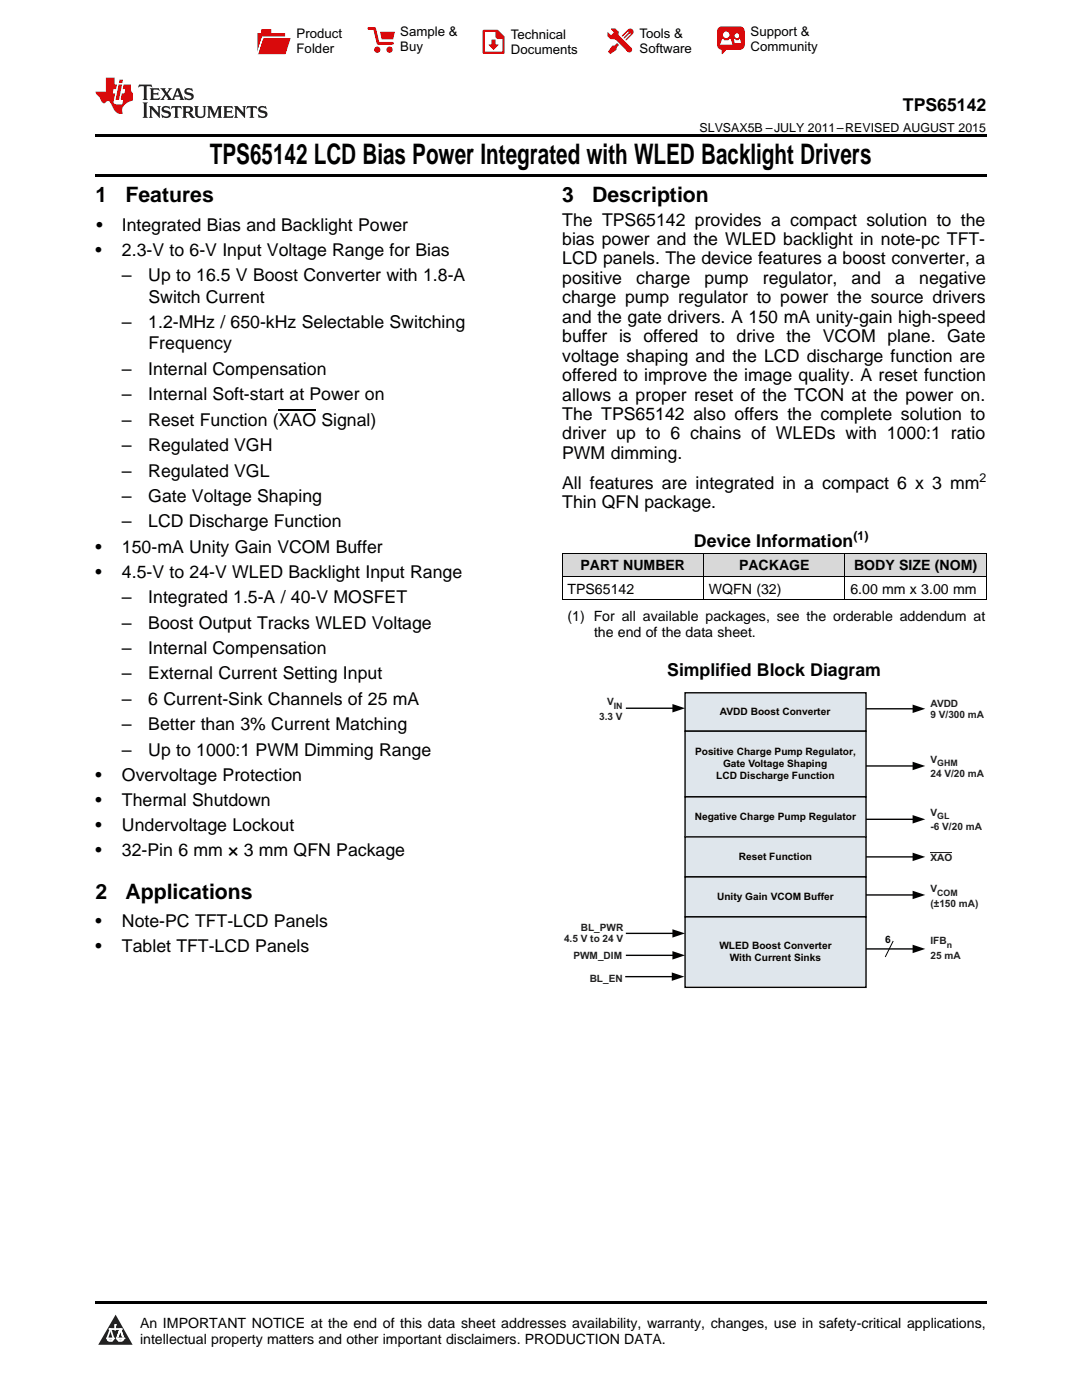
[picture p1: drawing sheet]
<svg xmlns="http://www.w3.org/2000/svg" width="216mm" height="279mm" viewBox="0 0 216 279" stroke-linecap="round" stroke-linejoin="round" font-family="sans-serif">
<defs><g id="words">
<text font-size="5.6" x="41.9" y="32.8">TPS65142 LCD Bias Power Integrated with WLED Backlight Drivers</text>
<g font-size="4.2">
<text x="19" y="40.4">1</text>
<text x="25" y="40.4">Features</text>
<text x="112.2" y="40.4">3</text>
<text x="118.2" y="40.4">Description</text>
<text x="19" y="179.3">2</text>
<text x="25" y="179.3">Applications</text>
</g>
<g font-size="3.5">
<text x="180.2" y="22.2">TPS65142</text>
<text x="19.2" y="46.1">•</text>
<text x="24.3" y="46.1">Integrated Bias and Backlight Power</text>
<text x="112.2" y="45">The TPS65142 provides a compact solution to the</text>
<text x="19" y="51.1">•</text>
<text x="24.3" y="51.1">2.3-V to 6-V Input Voltage Range for Bias</text>
<text x="112.2" y="48.9">bias power and the WLED backlight in note-pc TFT-</text>
<text x="112.2" y="52.8">LCD panels. The device features a boost converter, a</text>
<text x="24.3" y="56.2">–</text>
<text x="29.6" y="56.2">Up to 16.5 V Boost Converter with 1.8-A</text>
<text x="112.2" y="56.7">positive</text>
<text x="127" y="56.7">charge</text>
<text x="140.6" y="56.7">pump</text>
<text x="152.2" y="56.7">regulator,</text>
<text x="169.9" y="56.7">and</text>
<text x="178.6" y="56.7">a</text>
<text x="183.4" y="56.7">negative</text>
<text x="24.3" y="65.5">–</text>
<text x="29.6" y="65.5">1.2-MHz / 650-kHz Selectable Switching</text>
<text x="29.6" y="60.4">Switch Current</text>
<text x="112.2" y="60.5">charge pump regulator to power the source drivers</text>
<text x="112.2" y="64.4">and the gate drivers. A 150 mA unity-gain high-speed</text>
<text x="29.6" y="69.7">Frequency</text>
<text x="112.2" y="68.3">buffer is offered to drive the VCOM plane. Gate</text>
<text x="24.3" y="74.8">–</text>
<text x="29.6" y="74.8">Internal Compensation</text>
<text x="112.2" y="72.2">voltage shaping and the LCD discharge function are</text>
<text x="112.2" y="76.1">offered to improve the image quality. A reset function</text>
<text x="24.3" y="79.9">–</text>
<text x="29.6" y="79.9">Internal Soft-start at Power on</text>
<text x="112.2" y="79.9">allows a proper reset of the TCON at the power on.</text>
<text x="112.2" y="83.8">The TPS65142 also offers the complete solution to</text>
<text x="24.3" y="84.9">–</text>
<text x="29.6" y="84.9">Reset Function (XAO Signal)</text>
<text x="112.2" y="87.7">driver up to 6 chains of WLEDs with 1000:1 ratio</text>
<text x="24.3" y="90">–</text>
<text x="24.3" y="95.1">–</text>
<text x="29.6" y="90">Regulated VGH</text>
<text x="29.6" y="95.1">Regulated VGL</text>
<text x="112.2" y="91.6">PWM dimming.</text>
<text x="24.3" y="100.2">–</text>
<text x="29.6" y="100.2">Gate Voltage Shaping</text>
<text x="112.2" y="97.5">All features are integrated in a compact 6 x 3 mm</text>
<text x="112.2" y="101.4">Thin QFN package.</text>
<text x="24.3" y="105.3">–</text>
<text x="29.6" y="105.3">LCD Discharge Function</text>
<text x="19" y="110.3">•</text>
<text x="24.3" y="110.3">150-mA Unity Gain VCOM Buffer</text>
<text x="138.5" y="109.1">Device Information</text>
<text x="19" y="115.3">•</text>
<text x="24.3" y="115.3">4.5-V to 24-V WLED Backlight Input Range</text>
<text x="24.3" y="120.4">–</text>
<text x="24.3" y="125.4">–</text>
<text x="29.6" y="120.4">Integrated 1.5-A / 40-V MOSFET</text>
<text x="29.6" y="125.4">Boost Output Tracks WLED Voltage</text>
<text x="24.3" y="130.5">–</text>
<text x="29.6" y="130.5">Internal Compensation</text>
<text x="24.3" y="135.6">–</text>
<text x="29.6" y="135.6">External Current Setting Input</text>
<text x="133.1" y="134.9">Simplified Block Diagram</text>
<text x="24.3" y="140.7">–</text>
<text x="29.6" y="140.7">6 Current-Sink Channels of 25 mA</text>
<text x="24.3" y="145.8">–</text>
<text x="29.6" y="145.8">Better than 3% Current Matching</text>
<text x="19" y="155.9">•</text>
<text x="24.3" y="150.8">–</text>
<text x="24.3" y="155.9">Overvoltage Protection</text>
<text x="29.6" y="150.8">Up to 1000:1 PWM Dimming Range</text>
<text x="19" y="160.9">•</text>
<text x="24.3" y="160.9">Thermal Shutdown</text>
<text x="19" y="165.9">•</text>
<text x="24.3" y="165.9">Undervoltage Lockout</text>
<text x="19" y="170.9">•</text>
<text x="24.3" y="170.9">32-Pin 6 mm × 3 mm QFN Package</text>
<text x="19" y="185">•</text>
<text x="24.3" y="185">Note-PC TFT-LCD Panels</text>
<text x="19" y="190">•</text>
<text x="24.3" y="190">Tablet TFT-LCD Panels</text>
</g>
<g font-size="2.8">
<text x="115.8" y="113.8">PART NUMBER</text>
<text x="147.5" y="113.8">PACKAGE</text>
<text x="170.4" y="113.8">BODY SIZE (NOM)</text>
<text x="113.2" y="118.5">TPS65142</text>
<text x="141.5" y="118.5">WQFN (32)</text>
<text x="169.7" y="118.5">6.00 mm x 3.00 mm</text>
<text x="113.2" y="124">(1) For all available packages, see the orderable addendum at</text>
<text x="118.5" y="127.1">the end of the data sheet.</text>
<text x="27.9" y="265">An IMPORTANT NOTICE at the end of this data sheet addresses availability, warranty, changes, use in safety-critical applications,</text>
<text x="27.9" y="268.2">intellectual property matters and other important disclaimers. PRODUCTION DATA.</text>
</g>
<g font-size="2.6">
<text x="59.2" y="7.6">Product</text>
<text x="59.2" y="10.6">Folder</text>
<text x="79.9" y="7.3">Sample &amp;</text>
<text x="79.9" y="10.2">Buy</text>
<text x="101.9" y="7.8">Technical</text>
<text x="101.9" y="10.8">Documents</text>
<text x="127.6" y="7.6">Tools &amp;</text>
<text x="127.6" y="10.6">Software</text>
<text x="149.8" y="7.2">Support &amp;</text>
<text x="149.8" y="10.2">Community</text>
</g>
<g font-size="2.5">
<text x="139.6" y="26.3">SLVSAX5B –JULY 2011–REVISED AUGUST 2015</text>
<text x="195.4" y="96.1">2</text>
<text x="170.3" y="107.7">(1)</text>
</g>
<g font-size="2" fill="#231f20">
<text x="119.6" y="143.6">3.3 V</text>
<text x="121.2" y="140.7">V</text>
<text x="185.7" y="141.1">AVDD</text>
<text x="185.7" y="143.4">9 V/300 mA</text>
<text x="185.7" y="152.2">V</text>
<text x="185.7" y="155.1">24 V/20 mA</text>
<text x="185.7" y="162.8">V</text>
<text x="185.7" y="165.7">-6 V/20 mA</text>
<text x="185.7" y="171.8">XAO</text>
<text x="185.7" y="178.1">V</text>
<text x="115.9" y="185.8">BL_PWR</text>
<text x="185.7" y="181">(±150 mA)</text>
<text x="112.5" y="188.1">4.5 V to 24 V</text>
<text x="114.4" y="191.4">PWM_DIM</text>
<text x="185.7" y="188.5">IFB</text>
<text x="185.7" y="191.4">25 mA</text>
<text x="117.7" y="195.9">BL_EN</text>
</g>
<g font-size="2" fill="#010202">
<text x="143.6" y="142.7">AVDD Boost Converter</text>
<text x="138.7" y="150.7">Positive Charge Pump Regulator,</text>
<text x="142.9" y="155.5">LCD Discharge Function</text>
<text x="144.3" y="153.1">Gate Voltage Shaping</text>
<text x="138.6" y="163.6">Negative Charge Pump Regulator</text>
<text x="147.4" y="171.6">Reset Function</text>
<text x="143.1" y="179.6">Unity Gain VCOM Buffer</text>
<text x="143.5" y="189.4">WLED Boost Converter</text>
<text x="145.6" y="191.8">With Current Sinks</text>
<text x="176.6" y="188.2">6</text>
</g>
<g font-size="1.8" fill="#231f20">
<text x="122.5" y="141.4">IN</text>
<text x="187" y="152.9">GHM</text>
<text x="187" y="163.5">GL</text>
<text x="187" y="178.8">COM</text>
<text x="188.9" y="189.2">n</text>
</g>
</g></defs>
<g fill="#d8d8d8">
<path d="M112.2 110.4h28.2v4.7h-28.2z"/>
<path d="M140.4 110.4h28.2v4.7h-28.2z"/>
<path d="M168.6 110.4h28.2v4.7h-28.2z"/>
</g>
<path d="M23.1 262.4l3.4 6h-6.9z" fill="#231f20"/>
<path d="M21.4 267.1h1.2l-.3 .5h-.3a.55 .55 0 0 1-.6-.5z" fill-rule="evenodd" fill="#fff"/>
<path d="M21.4 267.1h1.2l-.3 .5h-.3a.55 .55 0 0 1-.6-.5z" fill="none" stroke="#231f20" stroke-width=".34"/>
<path d="M21.4 267.1l1.2 .1-.3 .4h-.5z" fill="none" stroke="#fff" stroke-width=".34"/>
<path d="M23 265.3h.1" fill="none" stroke="#fff" stroke-width=".34"/>
<path d="M23 264.4v.9z" fill="#fff"/>
<path d="M23 264.4v.9z" fill="none" stroke="#fff" stroke-width=".34"/>
<circle cx="23" cy="264.4" r=".17" fill="#fff"/>
<path d="M21.9 265.2h.1" fill="none" stroke="#fff" stroke-width=".34"/>
<path d="M21.9 265.2h2.3z" fill="#fff"/>
<path d="M21.9 265.2h2.3z" fill="none" stroke="#fff" stroke-width=".34"/>
<circle cx="24.2" cy="265.2" r=".17" fill="#fff"/>
<path d="M23.3 267.1h.1" fill="none" stroke="#fff" stroke-width=".34"/>
<path d="M24 265.2l-.7 1.9z" fill="#fff"/>
<path d="M24 265.2l-.7 1.9z" fill="none" stroke="#fff" stroke-width=".34"/>
<path d="M24 265.2l.7 1.9z" fill="#fff"/>
<path d="M24 265.2l.7 1.9z" fill="none" stroke="#fff" stroke-width=".34"/>
<path d="M24.6 267.1h.1" fill="none" stroke="#fff" stroke-width=".34"/>
<circle cx="21.4" cy="267.1" r=".17" fill="#fff"/>
<path d="M22.1 265.2l-.7 1.9z" fill="#fff"/>
<path d="M22.1 265.2l-.7 1.9z" fill="none" stroke="#fff" stroke-width=".34"/>
<path d="M22.1 265.2l.5 1.9z" fill="#fff"/>
<path d="M22.1 265.2l.5 1.9z" fill="none" stroke="#fff" stroke-width=".34"/>
<circle cx="22.6" cy="267.1" r=".17" fill="#fff"/>
<path d="M23.4 267.1h1.3a.65 .65 0 0 1-.7 .5 .65 .65 0 0 1-.6-.5z" fill-rule="evenodd" fill="#fff"/>
<path d="M23.4 267.1h1.3a.65 .65 0 0 1-.7 .5 .65 .65 0 0 1-.6-.5z" fill="none" stroke="#231f20" stroke-width=".34"/>
<path d="M23.4 267.1h1.3l-.4 .5h-.6z" fill="none" stroke="#fff" stroke-width=".34"/>
<path d="M23.3 267.1h.1" fill="none" stroke="#fff" stroke-width=".34"/>
<circle cx="24.7" cy="267.1" r=".17" fill="#fff"/>
<path d="M19 259.7h177.8v.5h-177.8z" fill="#000"/>
<path d="M136.7 138.3h36.1v7.6h-36.1z" fill-rule="evenodd" fill="#dfe6ec"/>
<path d="M136.7 138.3h36.1v7.6h-36.1z" fill="none" stroke="#010202" stroke-width=".27"/>
<path d="M136.7 145.9h36.1v13.1h-36.1z" fill-rule="evenodd" fill="#dfe6ec"/>
<path d="M136.7 145.9h36.1v13.1h-36.1z" fill="none" stroke="#010202" stroke-width=".27"/>
<path d="M136.7 159h36.1v8h-36.1z" fill-rule="evenodd" fill="#dfe6ec"/>
<path d="M136.7 159h36.1v8h-36.1zM172.8 163.5h9.5" fill="none" stroke="#010202" stroke-width=".27"/>
<path d="M182.1 162.7l2.5 .8-2.5 .8z" fill="#010202"/>
<path d="M172.8 152.9h9.5" fill="none" stroke="#010202" stroke-width=".27"/>
<path d="M182.1 152l2.5 .9-2.5 .8z" fill="#010202"/>
<path d="M172.8 171h9.5" fill="none" stroke="#010202" stroke-width=".27"/>
<path d="M182.1 170.2l2.5 .8-2.5 .9z" fill="#010202"/>
<path d="M124.9 141.3h9.5" fill="none" stroke="#010202" stroke-width=".27"/>
<path d="M134.2 140.5l2.5 .8-2.5 .9z" fill="#010202"/>
<path d="M172.8 141.5h9.5" fill="none" stroke="#010202" stroke-width=".27"/>
<path d="M182.1 140.6l2.5 .9-2.5 .8z" fill="#010202"/>
<path d="M136.7 167h36.1v8h-36.1z" fill-rule="evenodd" fill="#dfe6ec"/>
<path d="M136.7 167h36.1v8h-36.1z" fill="none" stroke="#010202" stroke-width=".27"/>
<path d="M136.7 175h36.1v8h-36.1z" fill-rule="evenodd" fill="#dfe6ec"/>
<path d="M136.7 175h36.1v8h-36.1zM172.8 178.6h9.5" fill="none" stroke="#010202" stroke-width=".27"/>
<path d="M182.1 177.8l2.5 .8-2.5 .8z" fill="#010202"/>
<path d="M136.7 183h36.1v14h-36.1z" fill-rule="evenodd" fill="#dfe6ec"/>
<path d="M124.9 186.3h9.5M136.7 183h36.1v14h-36.1z" fill="none" stroke="#010202" stroke-width=".27"/>
<path d="M134.2 185.5l2.5 .8-2.5 .8z" fill="#010202"/>
<path d="M172.8 189.4h9.5" fill="none" stroke="#010202" stroke-width=".27"/>
<path d="M182.1 188.5l2.5 .9-2.5 .8z" fill="#010202"/>
<path d="M178.2 187.8l-1.6 3.2" fill="none" stroke="#010202" stroke-width=".2"/>
<path d="M124.9 190.7h9.5" fill="none" stroke="#010202" stroke-width=".27"/>
<path d="M134.2 189.8l2.5 .9-2.5 .8z" fill="#010202"/>
<path d="M124.8 194.9h9.5" fill="none" stroke="#010202" stroke-width=".27"/>
<path d="M134 194.1l2.6 .8-2.6 .9z" fill="#010202"/>
<path d="M185.7 170.1h4.3" fill="none" stroke="#231f20" stroke-width=".2"/>
<path d="M112.2 119.7h84.6M112.2 115h84.6M112.2 110.4h84.6M112.2 110.4v9.3M140.4 110.4v9.3M168.6 110.4v9.3M196.8 110.4v9.3" fill="none" stroke="#000" stroke-width=".2"/>
<path d="M19 34.8h177.8v.5h-177.8zM19 26.8h177.8v.6h-177.8zM112.2 119.7h.1zM168.5 119.7h.1zM196.7 119.7h.1z" fill="#000"/>
<path d="M27.7 16.9l-.1 .6 .6-.3h.5v.2v2.2l-.2 .4h1l-.2-.4v-2.2v-.2h.5l.6 .3-.2-.6zM29.9 17.6l.2 .4v1.6l-.2 .4h1.9l.1-.6a1.09 1.09 0 0 1-1.3 .1v-.6h.6l.4 .2v-.7l-.2 .2h-.8v-.6l.2-.1a1.01 1.01 0 0 1 1 .3l-.1-.6zM32 17.6l.9 1.2-1 1.2h.9l-.2-.3 .5-.7 .5 .7-.3 .3h1.7l-.2-.3 .1-.4h1l.1 .4-.2 .3h1l-.3-.4-.7-2h-.5l-1 2.2-.8-1.1 .9-1.1h-.9l.2 .2-.4 .7-.4-.7 .2-.2zM35.4 18l.4 1h-.8zM37 17.7a.66 .66 0 0 0-.2 .8 .66 .66 0 0 0 .6 .4l.7 .2 .1 .2a.8 .8 0 0 1-.7 .4 .8 .8 0 0 1-.7-.5l.1 .8 .2-.2a.94 .94 0 0 0 1.1 .1 .94 .94 0 0 0 .4-.9 1.48 1.48 0 0 0-1.3-.6v-.4a1.1 1.1 0 0 1 1.2 .2l-.2-.6-.2 .1-.5-.1zM28.5 20.4l.2 .4v2.3l-.2 .4h1l-.2-.4v-2.3l.2-.4zM29.7 21.2l.2 .4v1.5l-.2 .4h.8l-.3-.4 .1-1.3 1.6 1.8v-2l.2-.4h-.7l.2 .2v1.1l-1.2-1.3zM32.5 21.3a.66 .66 0 0 0-.2 .8 .66 .66 0 0 0 .6 .4l.6 .2 .2 .2a.8 .8 0 0 1-.8 .4 .8 .8 0 0 1-.7-.5l.2 .7 .2-.1a.94 .94 0 0 0 1 .1 .94 .94 0 0 0 .5-1 1.47 1.47 0 0 0-1.3-.6l-.1-.3a1.1 1.1 0 0 1 1.3 .2l-.2-.6-.2 .1-.5-.2zM34.3 21.2l-.2 .6a.64 .64 0 0 1 .8-.3v1.6l-.2 .4h1l-.3-.4 .1-1.6a.66 .66 0 0 1 .8 .3l-.2-.6zM36.3 21.2l.3 .4v1.5l-.3 .4h1l-.2-.2v-.7h.5l.1 .1a.8 .8 0 0 0 1.2 .7l-1-1a.62 .62 0 0 0 .6-.5 .62 .62 0 0 0-.6-.7zM37.1 21.5h.1a.48 .48 0 0 1 .6 0 .48 .48 0 0 1 .1 .6l-.2 .1-.6 .1zM38.7 21.2l.2 .2a2.29 2.29 0 0 0 .4 2 1.05 1.05 0 0 0 1.7-.7v-1.3l.2-.2h-.8l.2 .4v1.1a.61 .61 0 0 1-.6 .6 .61 .61 0 0 1-.6-.6v-1.1l.3-.4zM41.3 21.2l.3 .4v1.5l-.3 .4h.8l-.2-.4v-1.4l.8 1.9 .9-1.9v1.4l-.2 .4h.9l-.2-.4v-1.5l.2-.4h-.8l-.7 1.5-.6-1.5zM44.5 21.2l.2 .4v1.5l-.2 .4h1.9l.2-.6a1.1 1.1 0 0 1-1.4 .2v-.7h.6l.4 .2v-.6l-.2 .1-.8 .1v-.6l.2-.1a1.02 1.02 0 0 1 1.1 .2l-.2-.5zM46.7 21.2l.2 .4v1.5l-.2 .4h.8l-.3-.4 .1-1.3 1.6 1.8v-2l.2-.4h-.7l.2 .2v1.1l-1.2-1.3zM49.3 21.2l-.1 .6a.64 .64 0 0 1 .8-.3v1.6l-.3 .4h1l-.2-.4v-1.6a.66 .66 0 0 1 .8 .3l-.1-.6zM51.7 21.3a.66 .66 0 0 0-.2 .7 .66 .66 0 0 0 .7 .5l.6 .2 .1 .2a.8 .8 0 0 1-.7 .4 .8 .8 0 0 1-.7-.5l.1 .7 .2-.1a.94 .94 0 0 0 1.1 .1 .94 .94 0 0 0 .4-1 1.48 1.48 0 0 0-1.2-.6l-.1-.3a1.1 1.1 0 0 1 1.2 .2l-.2-.6-.1 .1-.6-.2z" fill="#231f20"/>
<path d="M21.1 15.5v2.8h-2v.4l.9 .9a.96 .96 0 0 0 1 1 .59 .59 0 0 1 .5-.4 .59 .59 0 0 1 .5 .3l.4 .8a1.61 1.61 0 0 0 2.1 1.3 1.63 1.63 0 0 1 1.1-2.2l.9-.3v-1.5a1.6 1.6 0 0 1-.4-1.7h-1.4l-.2 .9h.5l-.2 .8h-.5l-.2 1v.3h.5l-.2 .9h-.7a.74 .74 0 0 1-1-.6l.3-1.6h-.5l.2-.8h.5l.1-.9h-.4v-1.4zM23.7 16.9l-.7 3h.8l.6-3zM23.8 15.9l-.1 .7h.7l.2-.7z" fill="#ee1d23"/>
<g fill="#d60000">
<path d="M52.1 5.8h2v.8h2.8v4.2h-5.5v-4.2h.7z" fill-rule="evenodd"/>
<path d="M52.4 7.5h5.6l-1 3.3h-5.6z" fill-rule="evenodd"/>
</g>
<path d="M52.4 7.4h5.7l-.1 .1h-5.5l-1.1 3.3z" fill-rule="evenodd" fill="#fff"/>
<path d="M52.4 7.4h5.7l-.1 .1h-5.5l-1.1 3.3z" fill="none" stroke="#fff" stroke-width=".2"/>
<path d="M73.6 5.7h1.1l.7 2.9h2.9" fill="none" stroke="#d60000" stroke-width=".55"/>
<g fill="#d60000">
<path d="M75.8 6.3h3l-.4 1.6h-2.2z" fill-rule="evenodd"/>
<circle cx="75.3" cy="9.9" r=".62"/>
<circle cx="77.7" cy="9.9" r=".62"/>
</g>
<path d="M96.5 6.2h2.7l1.3 1.2v3.1h-4z" fill="none" stroke="#d60000" stroke-width=".44"/>
<g fill="#d60000">
<path d="M98.1 7.9h.8v1h.5l-.9 1.1-1-1v-.1h.6z" fill-rule="evenodd"/>
<path d="M98.9 6.2h.3l1.3 1.2v.4h-1.3l-.3-.4z" fill-rule="evenodd"/>
<path d="M121.9 5.7h.8l.7 .6 .1 .7 2.5 2.5-.8 .8-2.3-2.3-1.1-.2-.6-.6v-.8l.7 .6 .5-.4v-.2l-.5-.5z" fill-rule="evenodd"/>
<path d="M122.2 9.1h.4l.5-.5 .4 .4-.5 .5v.4l-1.2 .9-.5-.5z" fill-rule="evenodd"/>
<path d="M125.3 5.9a.67 .67 0 0 1 .9 0 .67 .67 0 0 1 0 .9z" fill-rule="evenodd"/>
<path d="M125.3 5.9l.9 .9-1.2 1.2h-.2v-.2l1-.9v-.2h-.2l-.9 1h-.2v-.2l.9-1 .1-.2h-.3l-.9 1h-.2v-.2z" fill-rule="evenodd"/>
<circle cx="125.6" cy="9.9" r=".54"/>
</g>
<path d="M123.3 6.3v.7" fill="none" stroke="#d60000" stroke-width=".2"/>
<g fill="#d60000">
<path d="M143.4 5.5l.6-.2h3.6a.95 .95 0 0 1 1 .9v2.8a.95 .95 0 0 1-1 .9h-3.6a.95 .95 0 0 1-.9-.9v-2.8z" fill-rule="evenodd"/>
<path d="M144 9.9h.9l-.7 .9h-.2z" fill-rule="evenodd"/>
</g>
<g fill="#fff">
<path d="M146.6 8.6h1.3z"/>
<path d="M144.1 7.8h.3l.1 .2h.8l.2-.2h.3l.4 1.1h-2.5z" fill-rule="evenodd"/>
<path d="M146.4 7.8h.3l.1 .2h.5l.2-.2h.2l.2 .8h-1.3z" fill-rule="evenodd"/>
<circle cx="144.9" cy="6.9" r=".65"/>
<circle cx="147" cy="7.1" r=".48"/>
</g>
<path d="M55.6 81.8h7.5" fill="none" stroke="#000" stroke-width=".25"/>
<use href="#words"/>
</svg>
